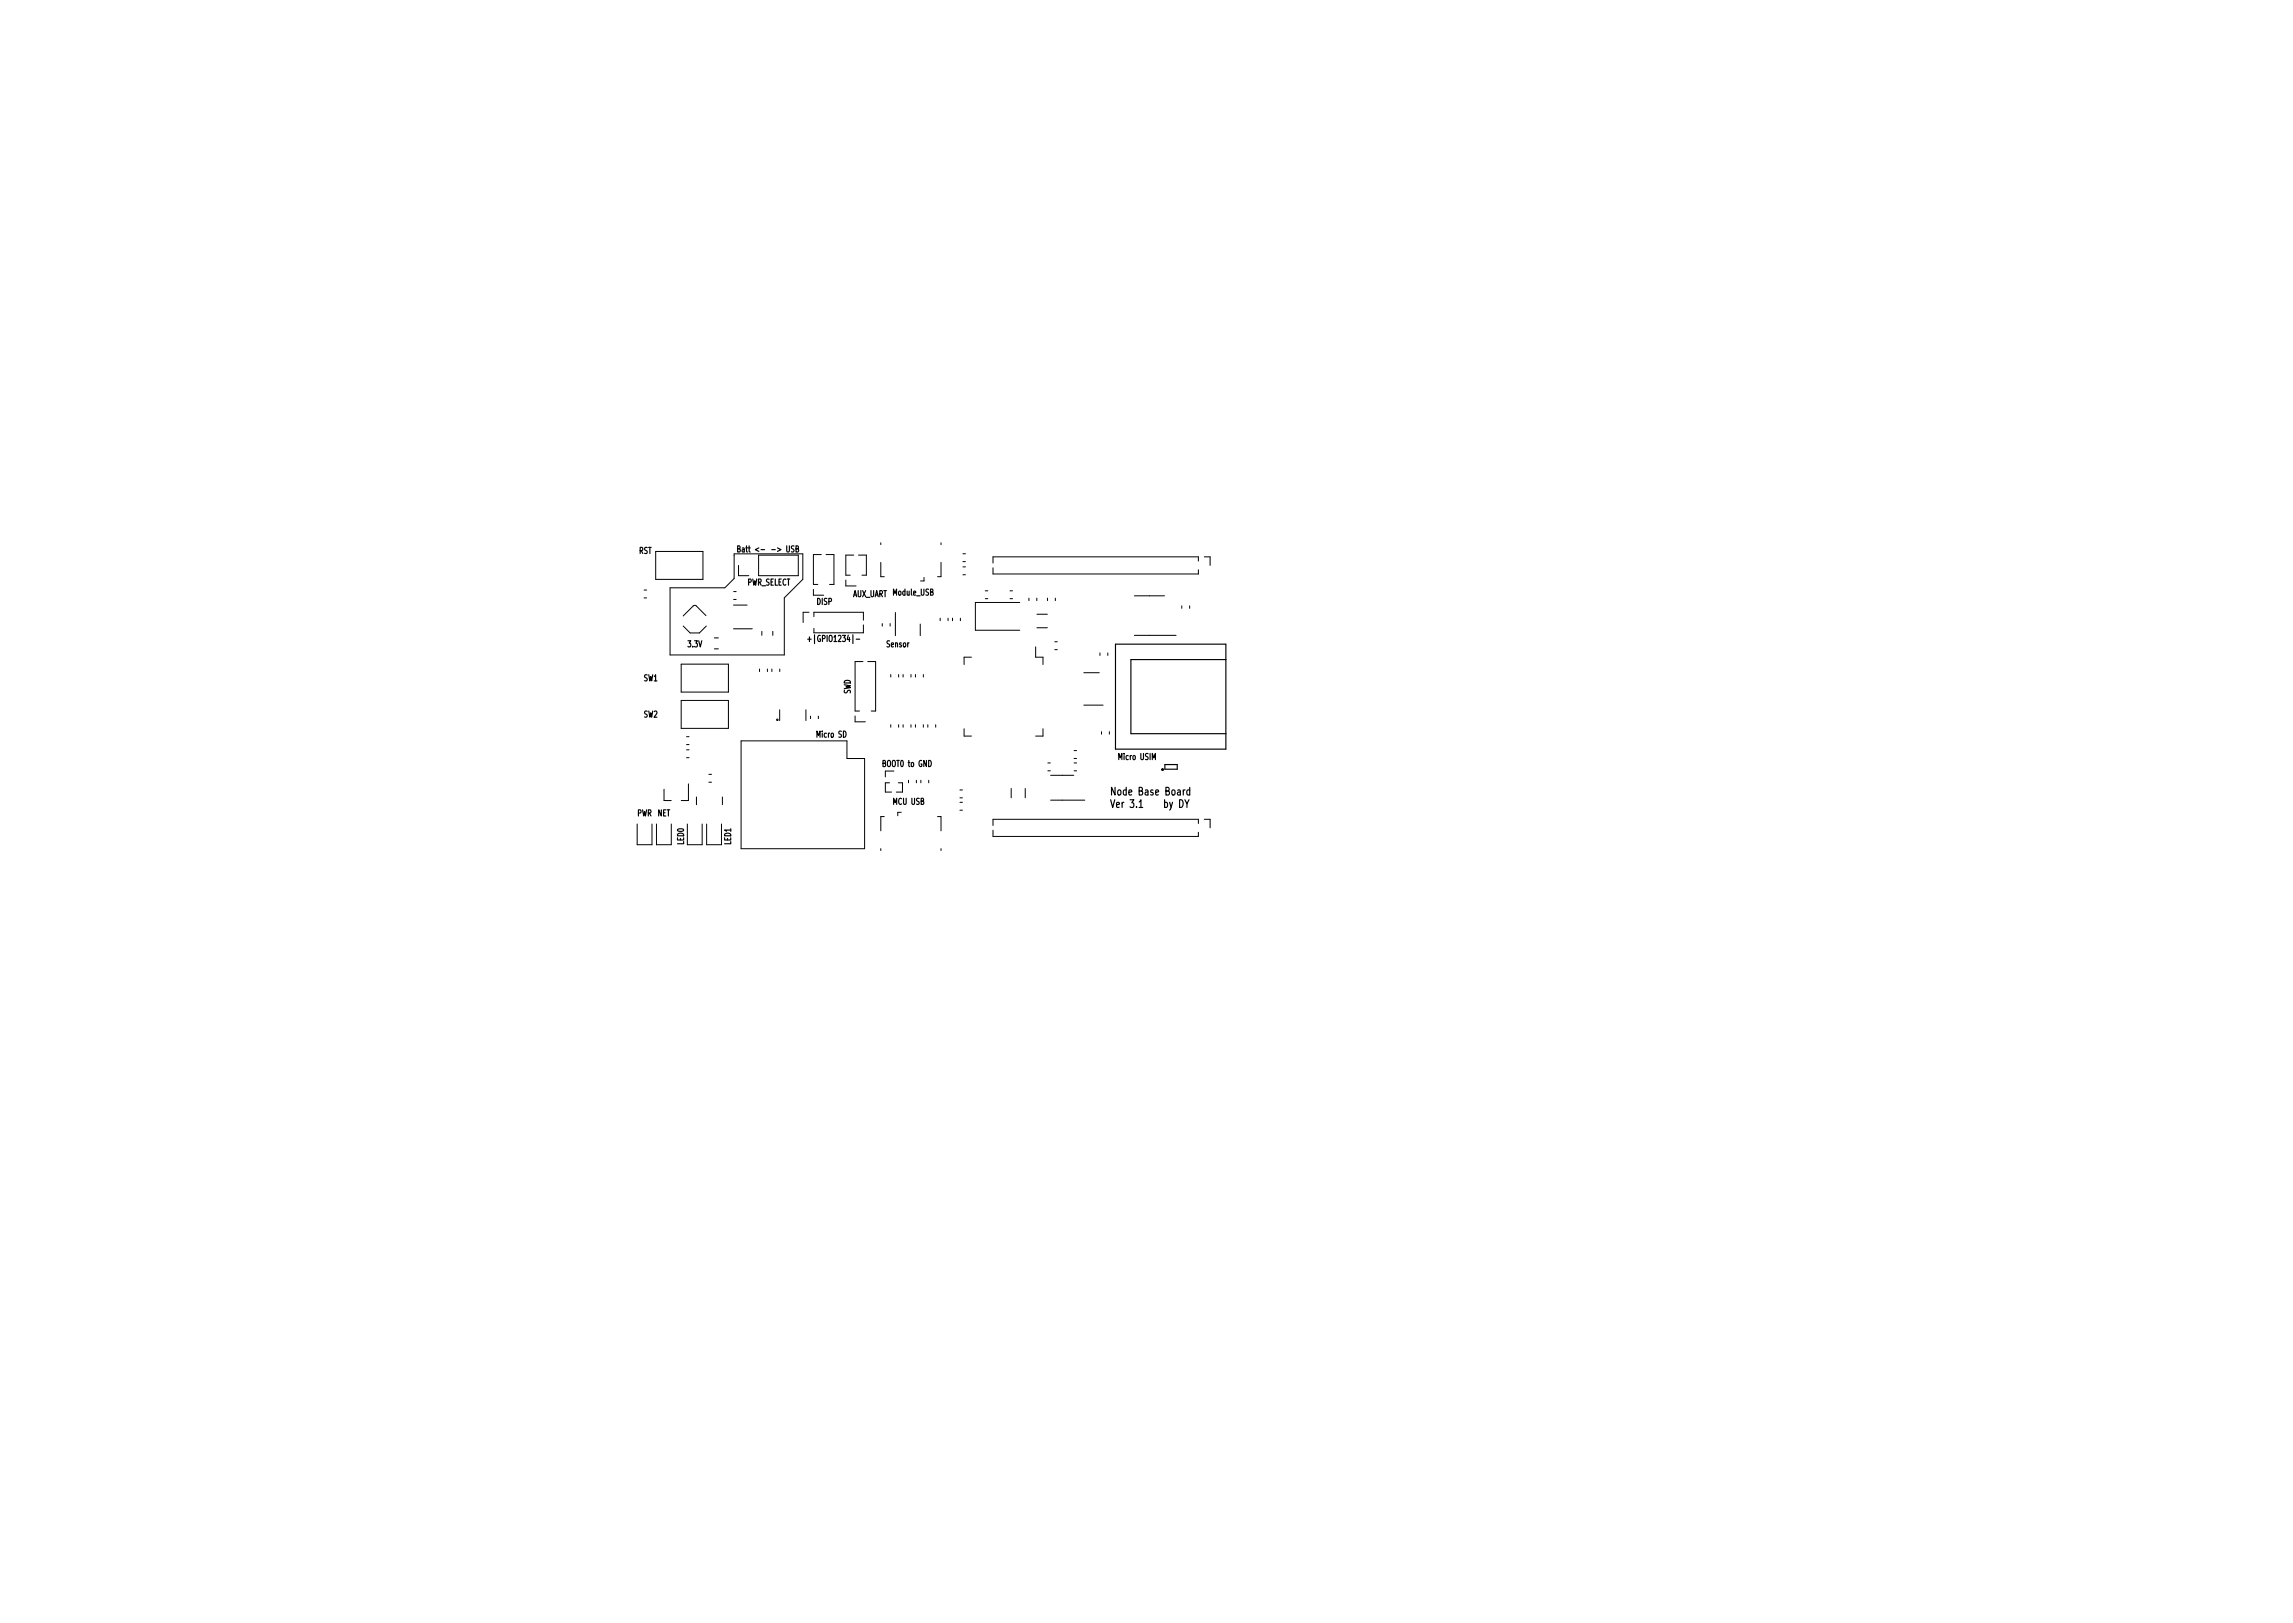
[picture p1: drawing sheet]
<svg xmlns="http://www.w3.org/2000/svg" width="297mm" height="210mm" viewBox="0 0 297 210" stroke-linecap="round" stroke-linejoin="round" font-family="sans-serif">
<defs><g id="words">
<g font-size="1.4">
<text x="143.7" y="103">Node Base Board</text>
<text x="143.7" y="104.7">Ver 3.1</text>
<text x="151" y="104.6">by DY</text>
</g>
<g font-size="1.1">
<text x="82.8" y="71.7">RST</text>
<text x="96" y="71.5">Batt &lt;-</text>
<text x="100.3" y="71.5">-&gt; USB</text>
<text x="96.7" y="75.8">PWR_SELECT</text>
<text x="110.4" y="77.3">AUX_UART Module_USB</text>
<text x="89.1" y="83.8">3.3V</text>
<text x="105.4" y="83.1">+|GPIO1234|-</text>
<text x="105.8" y="78.3">DISP</text>
<text x="114.9" y="83.8">Sensor</text>
<text x="83.4" y="88.2">SW1</text>
<text x="110.2" y="89.9" transform="rotate(-90 110.2 89.9)">SWD</text>
<text x="83.4" y="92.9">SW2</text>
<text x="105.9" y="95.5">Micro SD</text>
<text x="114.5" y="99.3">BOOT0 to GND</text>
<text x="145" y="98.4">Micro USIM</text>
<text x="82.5" y="105.7">PWR NET</text>
<text x="115.8" y="104.2">MCU USB</text>
<text x="88.6" y="109.4" transform="rotate(-90 88.6 109.4)">LED0</text>
<text x="94.7" y="109.4" transform="rotate(-90 94.7 109.4)">LED1</text>
</g>
</g></defs>
<g fill="none" stroke="#000" stroke-width=".13">
<path d="M83.4 77.5h.4M83.4 76.4h.4M84.9 71.4h6.2v3.7h-6.2zM86.8 76.1h7.1l1.2-1.2v-3.2h8.9v3.3l-2.4 2.4v7.4h-14.8zM91.4 79.7l-1.2-1.2-.2-.1-.2 .1-1.3 1.3M95 78.4h1.8M95 76.6h.4M95 77.7h.4M95.7 73.2v1.4h1.3M98.3 71.9h5.1v2.7h-5.1zM104.8 79.3h-.8v1.3M105.4 76.3v.8h1.3"/>
<path d="M105.4 79.9v-.6h6.4v1M106.4 71.8h-1v3.9h.5M107 71.8h1v3.9h-.5M109.6 75.1v.8h1.3M110.6 71.9h-1v2.6h.5M111.2 71.9h1v2.6h-.5M114.1 70.3v.3M114.1 72.9v1.8h.4M116 79.3v3M119.7 74.8v.5h-.5M121.9 70.3v.3M121.9 72.9v1.8h-.4"/>
<path d="M124.7 71.7h.4M124.7 74.5h.4M124.7 73.4h.4M124.7 72.8h.4M127.6 76.5h.4M127.6 77.6h.4M128.6 73.6v.8h26.6v-.6M130.8 76.5h.4M130.8 77.6h.4M132.1 78h-5.7v3.6h5.7M133.3 77.5v.3M134.3 77.5v.3"/>
<path d="M134.3 79.6h1.4M135.7 77.5v.3M136.7 77.5v.3M146.9 77.2h4M153.1 78.5v.3M154.1 78.5v.3M155.2 72.7v-.6h-26.6v.8M156 72.1h.8v1.1M88.2 90.7h6.2v3.7h-6.2zM88.2 86h6.2v3.7h-6.2zM88.5 81.1l.9 .9h1.2l.9-.9M88.9 95.4h.4"/>
<path d="M88.9 96.5h.4M88.9 97.1h.4M88.9 98.2h.4M92.5 84.1h.6M92.5 82.6h.6M95 81.5h2.4M96 96h13.7v2.3h2.3v11.6h-16zM98.4 86.7v.3M98.7 81.8v.5M99.4 86.7v.3M100 86.7v.3M100.1 81.8v.5"/>
<path d="M101 91.9v1.4M101 86.7v.3M104.4 91.9v1.4M105 92.8v.3M106 92.8v.3M110.8 92.7v.8h1.3M111.8 85.7h-1v6.4h.5M111.8 81v1h-6.4v-.6M112.4 85.7h1v6.4h-.5M114.3 80.8v.3M115.3 80.8v.3M115.4 87.4v.3"/>
<path d="M115.4 93.9v.3M115.8 99.9h-1.1v.7M116.4 87.4v.3M116.4 93.9v.3M117 87.4v.3M117 93.9v.3M118 87.4v.3M118 93.9v.3M118.6 87.4v.3M118.6 93.9v.3M119.2 80.8v1.5M119.6 87.4v.3"/>
<path d="M119.6 93.9v.3M120.2 93.9v.3M121.2 93.9v.3M121.8 80.1v.3M122.8 80.1v.3M123.4 80.1v.3M124.4 80.1v.3M124.9 94.4v1h.9M125.8 85.1h-.9v1M134.2 83.8v1.3h.9v1M134.3 81.3h1.4M135.1 94.4v1h-.9"/>
<path d="M135.7 99.9h.4M135.7 98.8h.4M136.6 83.1h.4M136.6 84.2h.4M139.1 98.3h.4M139.1 97.2h.4M139.1 99.9h.4M139.1 98.8h.4M140.4 87.1h2M140.4 91.3h2.5M142.5 84.6v.3M142.7 94.8v.3"/>
<path d="M143.5 84.6v.3M143.7 94.8v.3M146.9 82.3h5.4M82.5 106.7v2.7h2v-2.7M85 106.7v2.7h2v-2.7M86 102.2v1.5h1M89 106.7v2.7h2v-2.7M89.2 101.5v2.2h-.9M90.2 103.2v1M91.5 106.7v2.7h2v-2.7M91.8 100.3h.4M91.8 101.3h.4"/>
<path d="M93.6 103.2v1M114.1 109.9v.3M114.5 105.8h-.4v1.8M115.2 101.4h-.5v1.2h.8M116.4 101.4h.5v1.2h-.8M116.8 105.2h-.5v.5M117.7 101.1v.3M118.7 101.1v.3M119.3 101.1v.3M120.3 101.1v.3M121.5 105.8h.4v1.8M121.9 109.9v.3"/>
<path d="M124.3 103.4h.4M124.3 102.3h.4M124.3 105h.4M124.3 103.9h.4M128.6 107.6v.8h26.6v-.6M131 102.1v1.3M132.8 102.1v1.3M136.1 103.7h4.4M136.1 100.4h3M155.2 106.7v-.6h-26.6v.8M156 106.1h.8v1.1"/>
<circle cx="100.7" cy="93.2" r=".1"/>
</g>
<g fill="none" stroke="#000" stroke-width=".15">
<path d="M95.6 71.1l.2-.1 .1-.1-.1-.2h-.2v.8h.2l.1-.3-.1-.1M98.6 71.2h.4M103.1 71.1l.3-.1v-.1l-.1-.2h-.2v.8h.2l.2-.3-.2-.1M104.6 82.8h.5M104.9 82.5v.6M110.9 82.8h.5M144.5 83.4h14.3v13.6h-14.3zM150.9 99h1.6v.6h-1.6zM158.8 85.4h-12.3v9.6h12.3M147.6 103.9l.2-.3v1M147.6 104.6h.4M153.5 102.3l-.2 .2"/>
<path d="M154.1 102.4l-.2-.1-.2 .2 .1 .4h.3M154.1 102v1"/>
</g>
<circle cx="150.6" cy="99.7" r=".13" fill="#000" stroke="#000" stroke-width=".13"/>
<use href="#words"/>
</svg>
